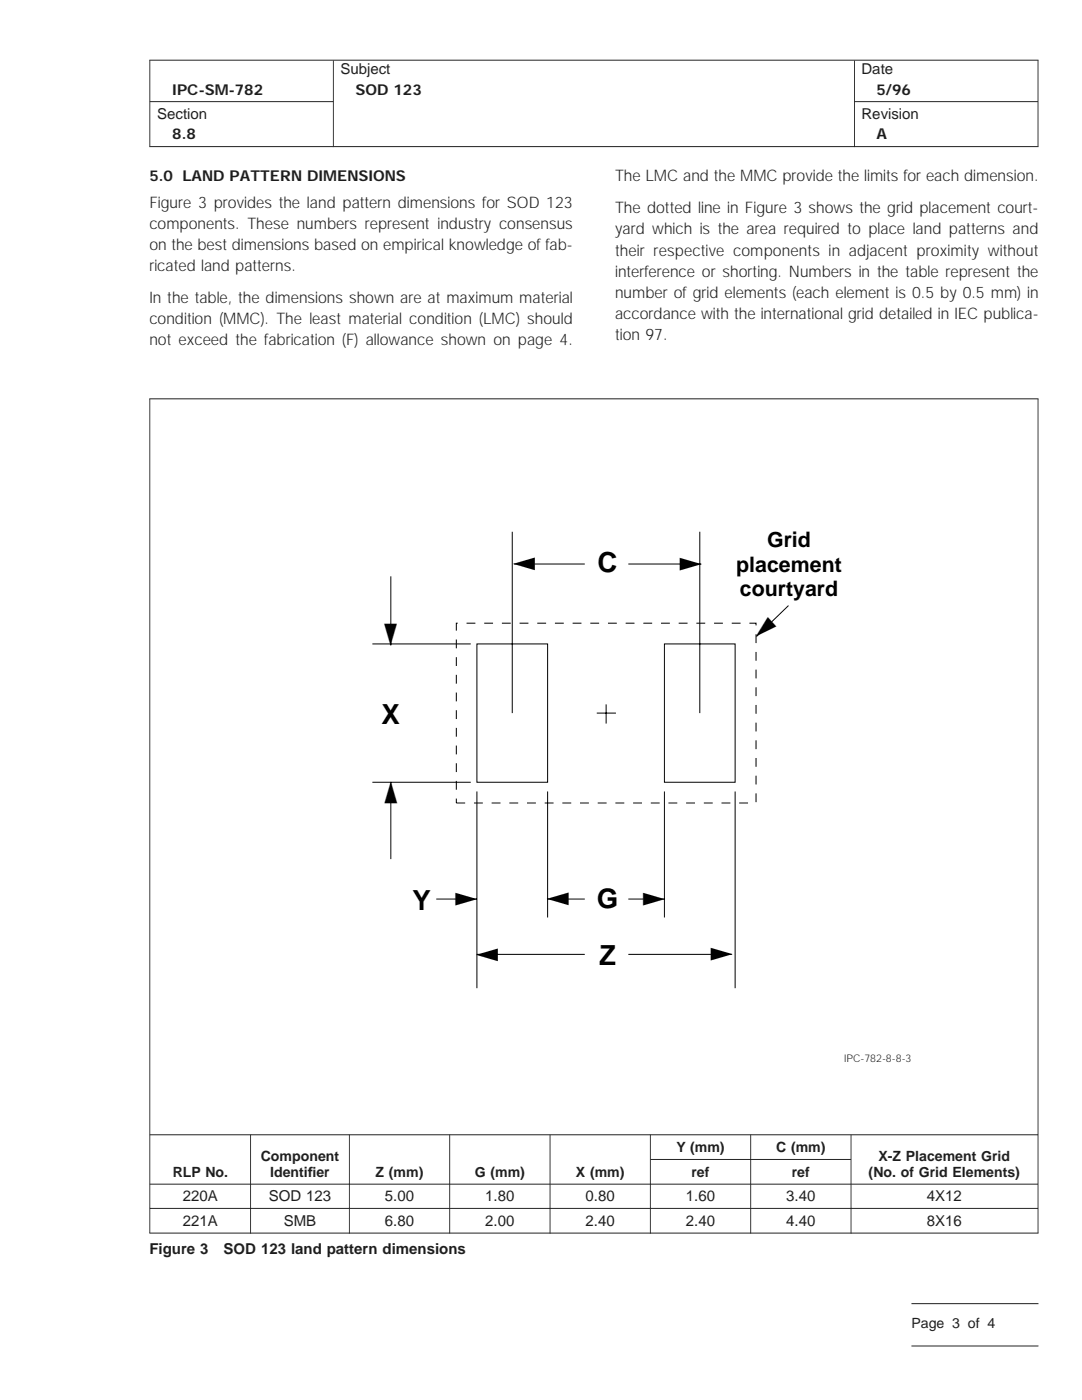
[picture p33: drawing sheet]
<svg xmlns="http://www.w3.org/2000/svg" width="216mm" height="279mm" viewBox="0 0 216 279" stroke-linecap="round" stroke-linejoin="round" font-family="sans-serif">
<defs><g id="words">
<g font-size="6.1">
<text x="102.5" y="111.2" transform="rotate(90 102.5 111.2)">▼</text>
<text x="139.9" y="113.9" transform="rotate(-90 139.9 113.9)">▼</text>
<text x="76.6" y="128.8">▼</text>
<text x="150" y="126" transform="rotate(48 150 126)">▼</text>
<text x="79.4" y="156.1" transform="rotate(-180 79.4 156.1)">▼</text>
<text x="109.3" y="178.1" transform="rotate(90 109.3 178.1)">▼</text>
<text x="95.1" y="180.8" transform="rotate(-90 95.1 180.8)">▼</text>
<text x="132.6" y="180.8" transform="rotate(-90 132.6 180.8)">▼</text>
<text x="95.2" y="189.1" transform="rotate(90 95.2 189.1)">▼</text>
<text x="146.1" y="191.8" transform="rotate(-90 146.1 191.8)">▼</text>
</g>
<g font-size="5.5">
<text x="119.2" y="114.1">C</text>
<text x="76.1" y="144.5">X</text>
<text x="82.3" y="181.6">Y</text>
<text x="119.1" y="181.3">G</text>
<text x="119.5" y="192.6">Z</text>
</g>
<g font-size="4.3">
<text x="153.1" y="109.2">Grid</text>
<text x="146.9" y="114.1">placement</text>
<text x="147.6" y="119">courtyard</text>
</g>
<g font-size="3.2" fill="#231f20">
<text x="29.8" y="41.5">Figure 3 provides the land pattern dimensions for SOD 123</text>
<text x="122.7" y="36.2">The LMC and the MMC provide the limits for each dimension.</text>
<text x="29.8" y="45.7">components. These numbers represent industry consensus</text>
<text x="122.7" y="42.5">The dotted line in Figure 3 shows the grid placement court-</text>
<text x="122.7" y="46.8">yard which is the area required to place land patterns and</text>
<text x="29.8" y="49.9">on the best dimensions based on empirical knowledge offab-</text>
<text x="122.7" y="51">their respective components in adjacent proximity without</text>
<text x="29.8" y="54.2">ricated land patterns.</text>
<text x="122.7" y="55.2">interference or shorting. Numbers in the table represent the</text>
<text x="122.7" y="59.4">number of grid elements (each element is 0.5 by 0.5 mm) in</text>
<text x="29.8" y="60.5">In the table, the dimensions shown are at maximum material</text>
<text x="29.8" y="64.7">condition (MMC). The least material condition (LMC) should</text>
<text x="122.7" y="63.7">accordance with the international grid detailed in IEC publica-</text>
<text x="29.8" y="68.9">not exceed the fabrication (F) allowance shown on page 4.</text>
<text x="122.7" y="67.9">tion 97.</text>
</g>
<g font-size="3" fill="#231f20">
<text x="67.9" y="14.8">Subject</text>
<text x="171.9" y="14.8">Date</text>
<text x="31.4" y="23.7">Section</text>
<text x="34.4" y="18.9">IPC-SM-782</text>
<text x="70.9" y="18.9">SOD 123</text>
<text x="171.9" y="23.7">Revision</text>
<text x="174.9" y="18.9">5/96</text>
<text x="34.4" y="27.8">8.8</text>
<text x="174.9" y="27.8">A</text>
<text x="29.8" y="36.1">5.0 LAND PATTERN DIMENSIONS</text>
<text x="36.5" y="239.8">220A</text>
<text x="53.6" y="239.8">SOD 123</text>
<text x="76.8" y="239.8">5.00</text>
<text x="96.8" y="239.8">1.80</text>
<text x="116.8" y="239.8">0.80</text>
<text x="136.9" y="239.8">1.60</text>
<text x="156.9" y="239.8">3.40</text>
<text x="184.9" y="239.8">4X12</text>
<text x="36.5" y="244.6">221A</text>
<text x="56.6" y="244.6">SMB</text>
<text x="76.8" y="244.6">6.80</text>
<text x="96.8" y="244.6">2.00</text>
<text x="116.9" y="244.6">2.40</text>
<text x="136.9" y="244.6">2.40</text>
<text x="156.9" y="244.6">4.40</text>
<text x="184.9" y="244.6">8X16</text>
<text x="29.8" y="250.3">Figure 3</text>
<text x="44.6" y="250.3">SOD 123 land pattern dimensions</text>
</g>
<g font-size="2.8" fill="#231f20">
<text x="52" y="231.7">Component</text>
<text x="135" y="230">Y (mm)</text>
<text x="154.9" y="230">C (mm)</text>
<text x="175.3" y="231.7">X-Z Placement Grid</text>
<text x="34.5" y="234.9">RLP No.</text>
<text x="53.9" y="234.9">Identif</text>
<text x="61.4" y="234.9">ier</text>
<text x="75" y="234.9">Z (mm)</text>
<text x="94.7" y="234.9">G (mm)</text>
<text x="114.9" y="234.9">X (mm)</text>
<text x="138" y="234.9">ref</text>
<text x="158" y="234.9">ref</text>
<text x="173.3" y="234.9">(No. of Grid Elements)</text>
<text x="181.9" y="265">Page 3 of 4</text>
</g>
<text font-size="2.1" fill="#231f20" x="168.4" y="211.9">IPC-782-8-8-3</text>
</g></defs>
<path d="M29.8 12h177.4M29.8 29.3h177.4M29.9 20.3h36.6M170.5 20.3h36.6M29.8 79.6h177.4M29.9 226.5h177.2M29.9 236.3h177.2M129.8 231.4h40M29.8 246.1h177.4M29.9 241.2h177.2M181.9 260.2h25.3M181.9 268.6h25.3" fill="none" stroke="#231f20" stroke-width=".2"/>
<path d="M29.8 162.8h.2M207 162.8h.2" fill="none" stroke="#231f20" stroke-width="166.5" stroke-linecap="butt"/>
<path d="M49.9 236.3h.2M69.6 236.3h.2M89.6 236.3h.2M109.7 236.3h.1M129.7 236.3h.2M149.7 236.3h.2M169.7 236.3h.2" fill="none" stroke="#231f20" stroke-width="19.7" stroke-linecap="butt"/>
<g fill="none" stroke="#000" stroke-width=".2">
<path d="M78 115v13.8M102.2 106.1v36.2M102.5 112.6h14.2M125.4 112.6h14.5M139.6 106.1v36.2M74.3 128.5h19.6M95.2 128.5h14.1v27.6h-14.1zM132.6 128.5h14.1v27.6h-14.1zM157.3 120.9l-6.4 6.1M74.3 156.1h19.6M78 156.1v15.4M95.2 158v39.2"/>
<path d="M109.3 158v25.1M119.1 142.3h3.8M120.9 140.6v3.8M132.6 158v25.1M146.7 158v39.2M87.1 179.4h8M109.3 179.4h7.4M125.4 179.4h7.2M95.2 190.5h21.5M125.4 190.5h20.7"/>
</g>
<path d="M91.1 124.4h59.8v35.9h-59.8z" fill="none" stroke="#000" stroke-width=".2" stroke-dasharray="1.8 1.8" stroke-linecap="butt"/>
<path d="M29.8 20.6h.2M66.4 20.7h.2M170.4 20.7h.2M207 20.6h.2" fill="none" stroke="#231f20" stroke-width="17.2" stroke-linecap="butt"/>
<use href="#words"/>
</svg>
